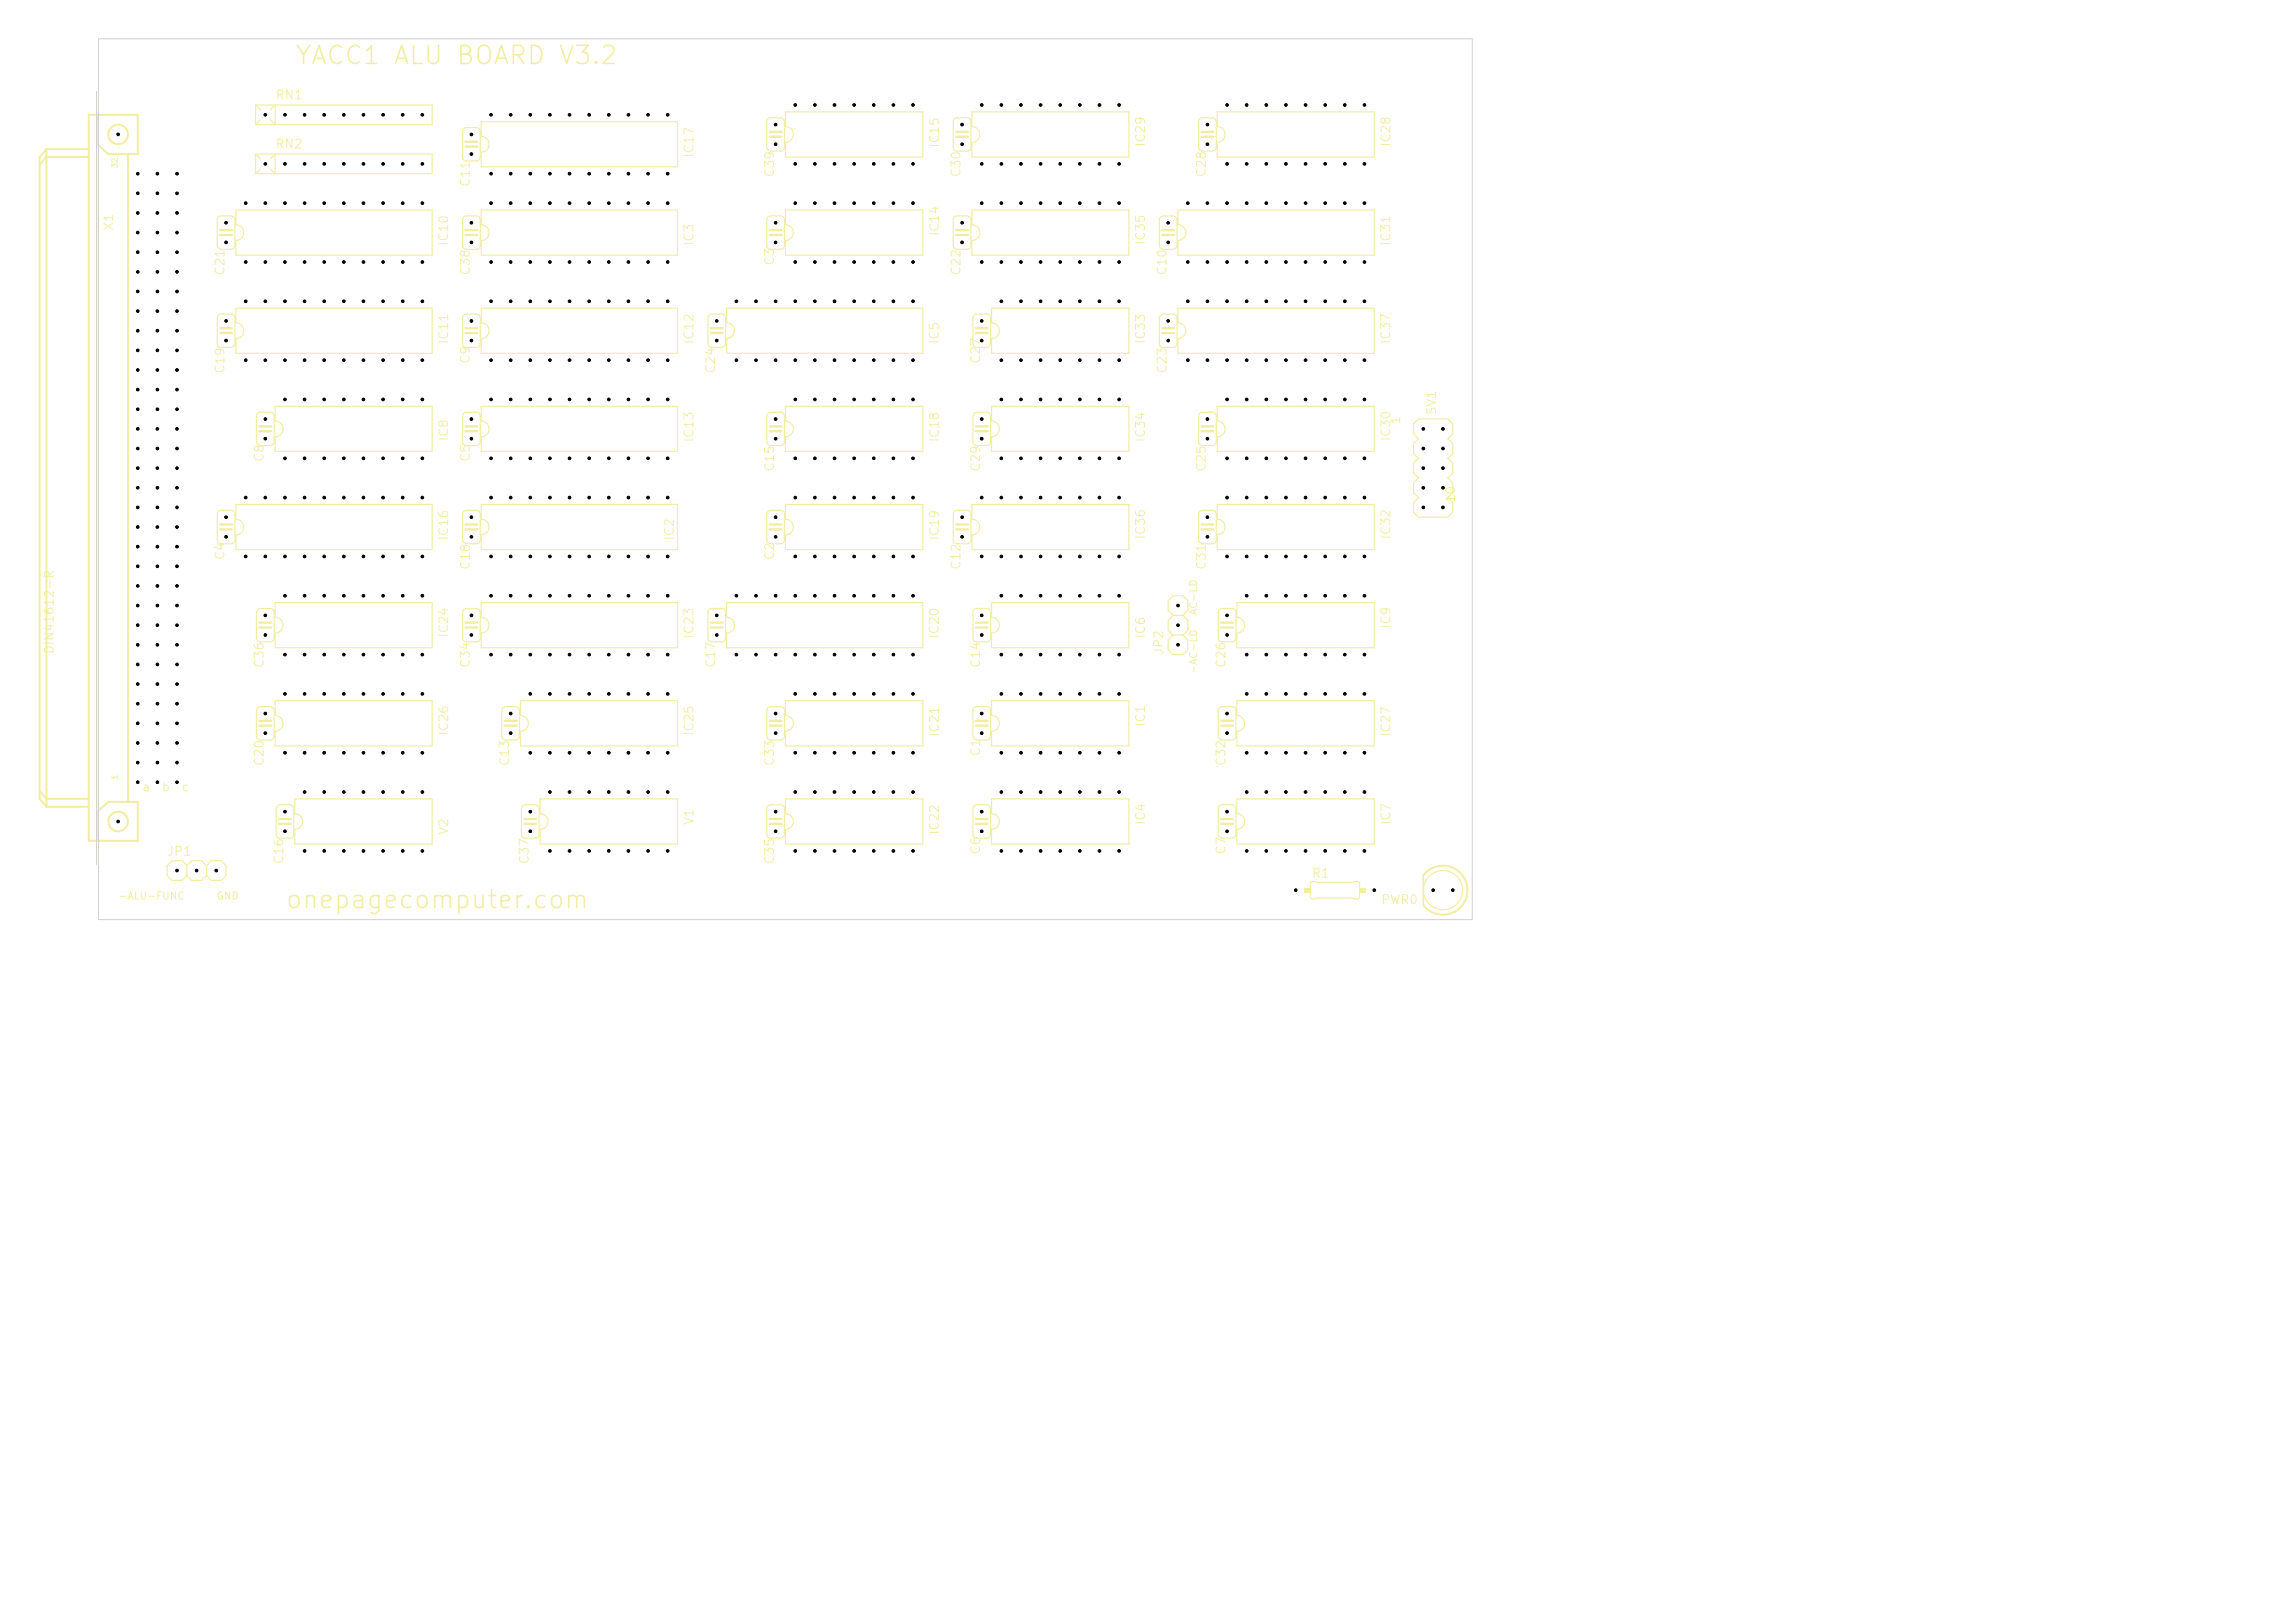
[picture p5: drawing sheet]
<svg xmlns="http://www.w3.org/2000/svg" width="297mm" height="210mm" viewBox="0 0 297 210" stroke-linecap="round" stroke-linejoin="round" font-family="sans-serif">
<defs><g id="words">
<g font-size="2.3" fill="#f2eda1">
<text x="38" y="8.9">YACC1 ALU BOARD V3.2</text>
<text x="36.8" y="118.1">onepagecomputer.com</text>
</g>
<g font-size="1.2" fill="#f2eda1">
<text x="35.6" y="13.2">RN1</text>
<text x="35.6" y="19.5">RN2</text>
<text x="90" y="20.5" transform="rotate(-90 90 20.5)">IC17</text>
<text x="100.5" y="23" transform="rotate(-90 100.5 23)">C39</text>
<text x="121.8" y="19.2" transform="rotate(-90 121.8 19.2)">IC15</text>
<text x="124.6" y="23" transform="rotate(-90 124.6 23)">C30</text>
<text x="148.5" y="19.1" transform="rotate(-90 148.5 19.1)">IC29</text>
<text x="156.3" y="23" transform="rotate(-90 156.3 23)">C28</text>
<text x="180.2" y="19.1" transform="rotate(-90 180.2 19.1)">IC28</text>
<text x="14.9" y="29.9" transform="rotate(-90 14.9 29.9)">X1</text>
<text x="61.1" y="24.3" transform="rotate(-90 61.1 24.3)">C11</text>
<text x="29.3" y="35.7" transform="rotate(-90 29.3 35.7)">C21</text>
<text x="58.3" y="31.9" transform="rotate(-90 58.3 31.9)">IC10</text>
<text x="61.1" y="35.7" transform="rotate(-90 61.1 35.7)">C38</text>
<text x="90" y="31.9" transform="rotate(-90 90 31.9)">IC3</text>
<text x="100.5" y="34.5" transform="rotate(-90 100.5 34.5)">C3</text>
<text x="121.8" y="30.6" transform="rotate(-90 121.8 30.6)">IC14</text>
<text x="124.6" y="35.7" transform="rotate(-90 124.6 35.7)">C22</text>
<text x="148.5" y="31.8" transform="rotate(-90 148.5 31.8)">IC35</text>
<text x="151.3" y="35.7" transform="rotate(-90 151.3 35.7)">C10</text>
<text x="180.2" y="31.9" transform="rotate(-90 180.2 31.9)">IC31</text>
<text x="58.3" y="44.6" transform="rotate(-90 58.3 44.6)">IC11</text>
<text x="61.1" y="47.2" transform="rotate(-90 61.1 47.2)">C9</text>
<text x="90" y="44.6" transform="rotate(-90 90 44.6)">IC12</text>
<text x="121.8" y="44.6" transform="rotate(-90 121.8 44.6)">IC5</text>
<text x="127.1" y="47.2" transform="rotate(-90 127.1 47.2)">C27</text>
<text x="148.5" y="44.6" transform="rotate(-90 148.5 44.6)">IC33</text>
<text x="180.2" y="44.6" transform="rotate(-90 180.2 44.6)">IC37</text>
<text x="29.3" y="48.4" transform="rotate(-90 29.3 48.4)">C19</text>
<text x="92.8" y="48.4" transform="rotate(-90 92.8 48.4)">C24</text>
<text x="151.3" y="48.4" transform="rotate(-90 151.3 48.4)">C23</text>
<text x="186.1" y="53.8" transform="rotate(-90 186.1 53.8)">SV1</text>
<text x="34.4" y="59.9" transform="rotate(-90 34.4 59.9)">C8</text>
<text x="58.3" y="57.2" transform="rotate(-90 58.3 57.2)">IC8</text>
<text x="61.1" y="59.9" transform="rotate(-90 61.1 59.9)">C5</text>
<text x="90" y="57.3" transform="rotate(-90 90 57.3)">IC13</text>
<text x="121.8" y="57.3" transform="rotate(-90 121.8 57.3)">IC18</text>
<text x="148.5" y="57.3" transform="rotate(-90 148.5 57.3)">IC34</text>
<text x="180.2" y="57.2" transform="rotate(-90 180.2 57.2)">IC30</text>
<text x="100.5" y="61.1" transform="rotate(-90 100.5 61.1)">C15</text>
<text x="127.1" y="61.1" transform="rotate(-90 127.1 61.1)">C29</text>
<text x="156.3" y="61.1" transform="rotate(-90 156.3 61.1)">C25</text>
<text x="58.3" y="70" transform="rotate(-90 58.3 70)">IC16</text>
<text x="87.5" y="70" transform="rotate(-90 87.5 70)">IC2</text>
<text x="121.8" y="70" transform="rotate(-90 121.8 70)">IC19</text>
<text x="148.5" y="69.9" transform="rotate(-90 148.5 69.9)">IC36</text>
<text x="180.2" y="69.9" transform="rotate(-90 180.2 69.9)">IC32</text>
<text x="29.3" y="72.6" transform="rotate(-90 29.3 72.6)">C4</text>
<text x="61.1" y="73.8" transform="rotate(-90 61.1 73.8)">C18</text>
<text x="100.5" y="72.6" transform="rotate(-90 100.5 72.6)">C2</text>
<text x="124.6" y="73.8" transform="rotate(-90 124.6 73.8)">C12</text>
<text x="156.3" y="73.8" transform="rotate(-90 156.3 73.8)">C31</text>
<text x="58.3" y="82.6" transform="rotate(-90 58.3 82.6)">IC24</text>
<text x="90" y="82.7" transform="rotate(-90 90 82.7)">IC23</text>
<text x="121.8" y="82.7" transform="rotate(-90 121.8 82.7)">IC20</text>
<text x="148.5" y="82.7" transform="rotate(-90 148.5 82.7)">IC6</text>
<text x="180.2" y="81.4" transform="rotate(-90 180.2 81.4)">IC9</text>
<text x="34.4" y="86.5" transform="rotate(-90 34.4 86.5)">C36</text>
<text x="61.1" y="86.5" transform="rotate(-90 61.1 86.5)">C34</text>
<text x="92.8" y="86.5" transform="rotate(-90 92.8 86.5)">C17</text>
<text x="127.1" y="86.5" transform="rotate(-90 127.1 86.5)">C14</text>
<text x="150.8" y="84.8" transform="rotate(-90 150.8 84.8)">JP2</text>
<text x="158.9" y="86.5" transform="rotate(-90 158.9 86.5)">C26</text>
<text x="58.3" y="95.3" transform="rotate(-90 58.3 95.3)">IC26</text>
<text x="90" y="95.3" transform="rotate(-90 90 95.3)">IC25</text>
<text x="121.8" y="95.4" transform="rotate(-90 121.8 95.4)">IC21</text>
<text x="148.5" y="94.1" transform="rotate(-90 148.5 94.1)">IC1</text>
<text x="180.2" y="95.4" transform="rotate(-90 180.2 95.4)">IC27</text>
<text x="34.4" y="99.2" transform="rotate(-90 34.4 99.2)">C20</text>
<text x="66.2" y="99.2" transform="rotate(-90 66.2 99.2)">C13</text>
<text x="100.5" y="99.2" transform="rotate(-90 100.5 99.2)">C33</text>
<text x="127.1" y="98" transform="rotate(-90 127.1 98)">C1</text>
<text x="158.9" y="99.2" transform="rotate(-90 158.9 99.2)">C32</text>
<text x="90" y="106.8" transform="rotate(-90 90 106.8)">V1</text>
<text x="148.5" y="106.8" transform="rotate(-90 148.5 106.8)">IC4</text>
<text x="180.2" y="106.8" transform="rotate(-90 180.2 106.8)">IC7</text>
<text x="21.5" y="111">JP1</text>
<text x="37" y="111.9" transform="rotate(-90 37 111.9)">C16</text>
<text x="58.3" y="108.1" transform="rotate(-90 58.3 108.1)">V2</text>
<text x="68.7" y="111.9" transform="rotate(-90 68.7 111.9)">C37</text>
<text x="100.5" y="111.9" transform="rotate(-90 100.5 111.9)">C35</text>
<text x="121.8" y="108.1" transform="rotate(-90 121.8 108.1)">IC22</text>
<text x="127.1" y="110.7" transform="rotate(-90 127.1 110.7)">C6</text>
<text x="158.9" y="110.7" transform="rotate(-90 158.9 110.7)">C7</text>
<text x="169.7" y="113.9">R1</text>
<text x="178.6" y="117.3">PWR0</text>
</g>
<g font-size="1.1" fill="#f2eda1">
<text x="181.5" y="55" transform="rotate(-90 181.5 55)">1</text>
<text x="188.6" y="65.2" transform="rotate(-90 188.6 65.2)">10</text>
<text x="7.2" y="84.7" transform="rotate(-90 7.2 84.7)">DIN41612-R</text>
<text x="18.3" y="102.7">a</text>
<text x="20.8" y="102.7">b</text>
<text x="23.4" y="102.7">c</text>
</g>
<g font-size=".9" fill="#f2eda1">
<text x="155.2" y="79.7" transform="rotate(-90 155.2 79.7)">AC-LD</text>
<text x="155.2" y="87.3" transform="rotate(-90 155.2 87.3)">-AC-LD</text>
<text x="15.2" y="116.6">-ALU-FUNC</text>
<text x="27.9" y="116.6">GND</text>
</g>
<g font-size=".7" fill="#f2eda1">
<text x="15.4" y="21.9" transform="rotate(-90 15.4 21.9)">32</text>
<text x="15.4" y="101" transform="rotate(-90 15.4 101)">1</text>
</g>
</g></defs>
<path d="M28.3 40.8l.3-.2h1.3a.51 .51 0 0 1 .5 .5v3.3a.51 .51 0 0 1-.5 .6h-1.3a.51 .51 0 0 1-.5-.6v-3.3zM35.6 90.7h20.3v5.8h-20.3v-1.9a1.02 1.02 0 0 0 1-1 1.02 1.02 0 0 0-1-1zM67.6 104.3l.3-.2h1.4a.51 .51 0 0 1 .5 .5v3.3a.51 .51 0 0 1-.5 .6h-1.3a.51 .51 0 0 1-.5-.6v-3.3zM169.7 114.1l.5-.1 .2 .2h4.8l.1-.2 .5 .1 .1 .2v1.9l-.2 .1h-.4l-.1-.1h-4.8l-.2 .1h-.4l-.2-.2v-1.8z" fill="none" stroke="#f2eda1" stroke-width=".15"/>
<path d="M28.5 42.5h1.5M28.5 43.1h1.5M67.9 106h1.5M67.9 106.6h1.5" fill="none" stroke="#f2eda1" stroke-width=".3"/>
<g fill="#f2eda1">
<path d="M168.7 114.9h.9v.6h-.9z"/>
<path d="M175.9 114.9h.9v.6h-.9z"/>
</g>
<g fill="none" stroke="#f2eda1" stroke-width=".15">
<path d="M33.1 13.6v2.5M33.1 19.9v2.6M33.1 19.9l.6 .7M33.1 19.9h22.8v2.6h-22.8M33.1 13.6h22.8v2.5h-22.8M33.1 13.6l.6 .6M33.7 15.5l-.6 .6M35 14.2l.6-.6v2.5l-.6-.6M60 16.7l.3-.2h1.3a.51 .51 0 0 1 .5 .5v3.3a.51 .51 0 0 1-.5 .5h-1.2a.51 .51 0 0 1-.5-.5v-3.3zM62.3 15.7h25.4v5.9h-25.4v-1.9a1.02 1.02 0 0 0 1-1 1.02 1.02 0 0 0-1-1.1zM99.4 15.4l.3-.2h1.3a.51 .51 0 0 1 .5 .5v3.3a.51 .51 0 0 1-.5 .6h-1.3a.51 .51 0 0 1-.5-.6v-3.3zM101.6 14.5h17.8v5.8h-17.8v-1.9a1.02 1.02 0 0 0 1.1-1 1.02 1.02 0 0 0-1.1-1z"/>
<path d="M123.5 15.4l.3-.2h1.3a.51 .51 0 0 1 .5 .5v3.3a.51 .51 0 0 1-.5 .6h-1.2a.51 .51 0 0 1-.5-.6v-3.3zM125.8 14.5h20.3v5.8h-20.3v-1.9a1.02 1.02 0 0 0 1-1 1.02 1.02 0 0 0-1-1zM155.3 15.4l.3-.2h1.3a.51 .51 0 0 1 .5 .5v3.3a.51 .51 0 0 1-.5 .6h-1.3a.51 .51 0 0 1-.5-.6v-3.3zM157.5 14.5h20.3v5.8h-20.3v-1.9a1.02 1.02 0 0 0 1-1 1.02 1.02 0 0 0-1-1zM28.3 28.1l.3-.2h1.3a.51 .51 0 0 1 .5 .5v3.3a.51 .51 0 0 1-.5 .6h-1.3a.51 .51 0 0 1-.5-.6v-3.3zM30.5 27.2h25.4v5.8h-25.4v-1.9a1.02 1.02 0 0 0 1-1 1.02 1.02 0 0 0-1-1zM30.5 39.9h25.4v5.8h-25.4v-1.9a1.02 1.02 0 0 0 1-1 1.02 1.02 0 0 0-1-1zM33.7 21.8l-.6 .7M35 20.6l.6-.7v2.6l-.6-.7M60 28.1l.3-.2h1.3a.51 .51 0 0 1 .5 .5v3.3a.51 .51 0 0 1-.5 .6h-1.2a.51 .51 0 0 1-.5-.6v-3.3zM62.3 39.9h25.4v5.8h-25.4v-1.9a1.02 1.02 0 0 0 1-1 1.02 1.02 0 0 0-1-1zM62.3 27.2h25.4v5.8h-25.4v-1.9a1.02 1.02 0 0 0 1-1 1.02 1.02 0 0 0-1-1z"/>
<path d="M94 39.9h25.4v5.8h-25.4v-1.9a1.02 1.02 0 0 0 1-1 1.02 1.02 0 0 0-1-1zM99.4 28.1l.3-.2h1.3a.51 .51 0 0 1 .5 .5v3.3a.51 .51 0 0 1-.5 .6h-1.3a.51 .51 0 0 1-.5-.6v-3.3zM101.6 27.2h17.8v5.8h-17.8v-1.9a1.02 1.02 0 0 0 1.1-1 1.02 1.02 0 0 0-1.1-1zM123.5 28.1l.3-.2h1.3a.51 .51 0 0 1 .5 .5v3.3a.51 .51 0 0 1-.5 .6h-1.2a.51 .51 0 0 1-.5-.6v-3.3zM125.8 27.2h20.3v5.8h-20.3v-1.9a1.02 1.02 0 0 0 1-1 1.02 1.02 0 0 0-1-1zM128.3 39.9h17.8v5.8h-17.8v-1.9a1.02 1.02 0 0 0 1-1 1.02 1.02 0 0 0-1-1zM150.2 28.1l.3-.2h1.3a.51 .51 0 0 1 .5 .5v3.3a.51 .51 0 0 1-.5 .6h-1.3a.51 .51 0 0 1-.5-.6v-3.3zM152.4 39.9h25.4v5.8h-25.4v-1.9a1.02 1.02 0 0 0 1.1-1 1.02 1.02 0 0 0-1.1-1zM152.4 27.2h25.4v5.8h-25.4v-1.9a1.02 1.02 0 0 0 1.1-1 1.02 1.02 0 0 0-1.1-1zM33.3 53.5l.4-.2h1.3a.51 .51 0 0 1 .5 .5v3.3a.51 .51 0 0 1-.5 .6h-1.3a.51 .51 0 0 1-.5-.6v-3.3zM35.6 52.6h20.3v5.8h-20.3v-1.9a1.02 1.02 0 0 0 1-1 1.02 1.02 0 0 0-1-1zM60 53.5l.3-.2h1.3a.51 .51 0 0 1 .5 .5v3.3a.51 .51 0 0 1-.5 .6h-1.2a.51 .51 0 0 1-.5-.6v-3.3z"/>
<path d="M60 40.8l.3-.2h1.3a.51 .51 0 0 1 .5 .5v3.3a.51 .51 0 0 1-.5 .6h-1.2a.51 .51 0 0 1-.5-.6v-3.3zM62.3 52.6h25.4v5.8h-25.4v-1.9a1.02 1.02 0 0 0 1-1 1.02 1.02 0 0 0-1-1zM91.8 40.8l.3-.2h1.3a.51 .51 0 0 1 .5 .5v3.3a.51 .51 0 0 1-.5 .6h-1.3a.51 .51 0 0 1-.5-.6v-3.3zM99.4 53.5l.3-.2h1.3a.51 .51 0 0 1 .5 .5v3.3a.51 .51 0 0 1-.5 .6h-1.3a.51 .51 0 0 1-.5-.6v-3.3zM101.6 52.6h17.8v5.8h-17.8v-1.9a1.02 1.02 0 0 0 1.1-1 1.02 1.02 0 0 0-1.1-1zM126.1 53.5l.3-.2h1.3a.51 .51 0 0 1 .5 .5v3.3a.51 .51 0 0 1-.5 .6h-1.3a.51 .51 0 0 1-.5-.6v-3.3zM126.1 40.8l.3-.2h1.3a.51 .51 0 0 1 .5 .5v3.3a.51 .51 0 0 1-.5 .6h-1.3a.51 .51 0 0 1-.5-.6v-3.3zM128.3 52.6h17.8v5.8h-17.8v-1.9a1.02 1.02 0 0 0 1-1 1.02 1.02 0 0 0-1-1zM150.2 40.8l.3-.2h1.3a.51 .51 0 0 1 .5 .5v3.3a.51 .51 0 0 1-.5 .6h-1.3a.51 .51 0 0 1-.5-.6v-3.3zM155.3 53.5l.3-.2h1.3a.51 .51 0 0 1 .5 .5v3.3a.51 .51 0 0 1-.5 .6h-1.3a.51 .51 0 0 1-.5-.6v-3.3zM157.5 52.6h20.3v5.8h-20.3v-1.9a1.02 1.02 0 0 0 1-1 1.02 1.02 0 0 0-1-1zM183.6 54.2h3.8l.6 .7v1.2l-.6 .7 .6 .6v1.3l-.6 .6 .6 .6v1.3l-.6 .6 .6 .7v1.3l-.6 .6 .6 .6v1.3l-.6 .6h-3.8l-.7-.6v-1.3l.7-.6-.7-.6v-1.3l.7-.7-.7-.6v-1.3l.7-.6-.7-.6v-1.3l.7-.6-.7-.7v-1.2z"/>
<path d="M28.3 66.2l.3-.2h1.3a.51 .51 0 0 1 .5 .5v3.3a.51 .51 0 0 1-.5 .6h-1.3a.51 .51 0 0 1-.5-.6v-3.3zM30.5 65.3h25.4v5.8h-25.4v-1.9a1.02 1.02 0 0 0 1-1 1.02 1.02 0 0 0-1-1zM33.3 78.9l.4-.2h1.3a.51 .51 0 0 1 .5 .5v3.3a.51 .51 0 0 1-.5 .6h-1.3a.51 .51 0 0 1-.5-.6v-3.3zM35.6 78h20.3v5.8h-20.3v-1.9a1.02 1.02 0 0 0 1-1 1.02 1.02 0 0 0-1-1zM60 66.2l.3-.2h1.3a.51 .51 0 0 1 .5 .5v3.3a.51 .51 0 0 1-.5 .6h-1.2a.51 .51 0 0 1-.5-.6v-3.3zM60 78.9l.3-.2h1.3a.51 .51 0 0 1 .5 .5v3.3a.51 .51 0 0 1-.5 .6h-1.2a.51 .51 0 0 1-.5-.6v-3.3zM62.3 65.3h25.4v5.8h-25.4v-1.9a1.02 1.02 0 0 0 1-1 1.02 1.02 0 0 0-1-1zM62.3 78h25.4v5.8h-25.4v-1.9a1.02 1.02 0 0 0 1-1 1.02 1.02 0 0 0-1-1zM91.8 78.9l.3-.2h1.3a.51 .51 0 0 1 .5 .5v3.3a.51 .51 0 0 1-.5 .6h-1.3a.51 .51 0 0 1-.5-.6v-3.3zM94 78h25.4v5.8h-25.4v-1.9a1.02 1.02 0 0 0 1-1 1.02 1.02 0 0 0-1-1zM99.4 66.2l.3-.2h1.3a.51 .51 0 0 1 .5 .5v3.3a.51 .51 0 0 1-.5 .6h-1.3a.51 .51 0 0 1-.5-.6v-3.3zM101.6 65.3h17.8v5.8h-17.8v-1.9a1.02 1.02 0 0 0 1.1-1 1.02 1.02 0 0 0-1.1-1z"/>
<path d="M123.5 66.2l.3-.2h1.3a.51 .51 0 0 1 .5 .5v3.3a.51 .51 0 0 1-.5 .6h-1.2a.51 .51 0 0 1-.5-.6v-3.3zM125.8 65.3h20.3v5.8h-20.3v-1.9a1.02 1.02 0 0 0 1-1 1.02 1.02 0 0 0-1-1zM126.1 78.9l.3-.2h1.3a.51 .51 0 0 1 .5 .5v3.3a.51 .51 0 0 1-.5 .6h-1.3a.51 .51 0 0 1-.5-.6v-3.3zM128.3 78h17.8v5.8h-17.8v-1.9a1.02 1.02 0 0 0 1-1 1.02 1.02 0 0 0-1-1zM151.8 79.6l-.6-.6v-1.3l.6-.6h1.3l.6 .6v1.3l-.6 .6M151.8 79.6l-.6 .7v1.2l.6 .7M151.8 79.6h1.3M153.1 79.6l.6 .7v1.2l-.6 .7M155.3 66.2l.3-.2h1.3a.51 .51 0 0 1 .5 .5v3.3a.51 .51 0 0 1-.5 .6h-1.3a.51 .51 0 0 1-.5-.6v-3.3zM157.5 65.3h20.3v5.8h-20.3v-1.9a1.02 1.02 0 0 0 1-1 1.02 1.02 0 0 0-1-1zM157.8 78.9l.3-.2h1.3a.51 .51 0 0 1 .5 .5v3.3a.51 .51 0 0 1-.5 .6h-1.2a.51 .51 0 0 1-.5-.6v-3.3zM160.1 78h17.7v5.8h-17.7v-1.9a1.02 1.02 0 0 0 1-1 1.02 1.02 0 0 0-1-1z"/>
<path d="M33.3 91.6l.4-.2h1.3a.51 .51 0 0 1 .5 .5v3.3a.51 .51 0 0 1-.5 .6h-1.3a.51 .51 0 0 1-.5-.6v-3.3zM65.1 91.6l.3-.2h1.3a.51 .51 0 0 1 .5 .5v3.3a.51 .51 0 0 1-.5 .6h-1.2a.51 .51 0 0 1-.6-.6v-3.3zM67.4 90.7h20.3v5.8h-20.3v-1.9a1.02 1.02 0 0 0 1-1 1.02 1.02 0 0 0-1-1zM99.4 91.6l.3-.2h1.3a.51 .51 0 0 1 .5 .5v3.3a.51 .51 0 0 1-.5 .6h-1.3a.51 .51 0 0 1-.5-.6v-3.3zM101.6 90.7h17.8v5.8h-17.8v-1.9a1.02 1.02 0 0 0 1.1-1 1.02 1.02 0 0 0-1.1-1zM126.1 91.6l.3-.2h1.3a.51 .51 0 0 1 .5 .5v3.3a.51 .51 0 0 1-.5 .6h-1.3a.51 .51 0 0 1-.5-.6v-3.3zM128.3 90.7h17.8v5.8h-17.8v-1.9a1.02 1.02 0 0 0 1-1 1.02 1.02 0 0 0-1-1zM151.8 82.2l-.6 .6v1.3l.6 .6h1.3l.6-.6v-1.3l-.6-.6M151.8 82.2h1.3M157.8 91.6l.3-.2h1.3a.51 .51 0 0 1 .5 .5v3.3a.51 .51 0 0 1-.5 .6h-1.2a.51 .51 0 0 1-.5-.6v-3.3zM160.1 90.7h17.7v5.8h-17.7v-1.9a1.02 1.02 0 0 0 1-1 1.02 1.02 0 0 0-1-1zM24.2 112l-.7-.6h-1.2l-.7 .6v1.3l.7 .6h1.2l.7-.6"/>
<path d="M24.2 112l.6-.6h1.3l.6 .6M24.2 113.3l.6 .6h1.3l.6-.6M24.2 112v1.3M26.7 112l.7-.6h1.2l.7 .6v1.3l-.7 .6h-1.2l-.7-.6M26.7 112v1.3M35.9 104.3l.3-.2h1.3a.51 .51 0 0 1 .5 .5v3.3a.51 .51 0 0 1-.5 .6h-1.3a.51 .51 0 0 1-.5-.6v-3.3zM38.1 103.4h17.8v5.8h-17.8v-1.9a1.02 1.02 0 0 0 1.1-1 1.02 1.02 0 0 0-1.1-1zM69.9 103.4h17.8v5.8h-17.8v-1.9a1.02 1.02 0 0 0 1-1 1.02 1.02 0 0 0-1-1zM99.4 104.3l.3-.2h1.3a.51 .51 0 0 1 .5 .5v3.3a.51 .51 0 0 1-.5 .6h-1.3a.51 .51 0 0 1-.5-.6v-3.3zM101.6 103.4h17.8v5.8h-17.8v-1.9a1.02 1.02 0 0 0 1.1-1 1.02 1.02 0 0 0-1.1-1zM126.1 104.3l.3-.2h1.3a.51 .51 0 0 1 .5 .5v3.3a.51 .51 0 0 1-.5 .6h-1.3a.51 .51 0 0 1-.5-.6v-3.3zM128.3 103.4h17.8v5.8h-17.8v-1.9a1.02 1.02 0 0 0 1-1 1.02 1.02 0 0 0-1-1z"/>
<path d="M157.8 104.3l.3-.2h1.3a.51 .51 0 0 1 .5 .5v3.3a.51 .51 0 0 1-.5 .6h-1.2a.51 .51 0 0 1-.5-.6v-3.3zM160.1 103.4h17.7v5.8h-17.7v-1.9a1.02 1.02 0 0 0 1-1 1.02 1.02 0 0 0-1-1z"/>
<circle cx="186.7" cy="115.2" r="2.54"/>
</g>
<g fill="none" stroke="#f2eda1" stroke-width=".3">
<path d="M60.2 18.3h1.6M60.2 19h1.6M99.6 17.1h1.5M99.6 17.7h1.5M123.7 17.1h1.6M123.7 17.7h1.6M155.5 17.1h1.5M155.5 17.7h1.5M28.5 29.8h1.5M28.5 30.4h1.5M60.2 29.8h1.6M60.2 30.4h1.6"/>
<path d="M99.6 29.8h1.5M99.6 30.4h1.5M123.7 29.8h1.6M123.7 30.4h1.6M150.4 29.8h1.5M150.4 30.4h1.5M33.6 55.2h1.5M33.6 55.8h1.5M60.2 42.5h1.6M60.2 43.1h1.6M60.2 55.2h1.6M60.2 55.8h1.6"/>
<path d="M92 42.5h1.5M92 43.1h1.5M99.6 55.2h1.5M99.6 55.8h1.5M126.3 42.5h1.5M126.3 43.1h1.5M126.3 55.2h1.5M126.3 55.8h1.5M150.4 42.5h1.5M150.4 43.1h1.5M155.5 55.2h1.5M155.5 55.8h1.5"/>
<path d="M28.5 67.9h1.5M28.5 68.5h1.5M60.2 67.9h1.6M60.2 68.5h1.6M99.6 67.9h1.5M99.6 68.5h1.5M123.7 67.9h1.6M123.7 68.5h1.6M155.5 67.9h1.5M155.5 68.5h1.5M33.6 80.6h1.5M33.6 81.2h1.5"/>
<path d="M33.6 93.3h1.5M33.6 93.9h1.5M60.2 80.6h1.6M60.2 81.2h1.6M65.3 93.3h1.5M65.3 93.9h1.5M92 80.6h1.5M92 81.2h1.5M99.6 93.3h1.5M99.6 93.9h1.5M126.3 80.6h1.5M126.3 81.2h1.5"/>
<path d="M126.3 93.3h1.5M126.3 93.9h1.5M158 80.6h1.6M158 81.2h1.6M158 93.3h1.6M158 93.9h1.6M36.1 106h1.5M36.1 106.6h1.5M99.6 106h1.5M99.6 106.6h1.5M126.3 106h1.5M126.3 106.6h1.5"/>
<path d="M158 106h1.6M158 106.6h1.6"/>
</g>
<g fill="none" stroke="#f2eda1" stroke-width=".25">
<path d="M6 19.3l-.9 1v83.1l.9 1M6 19.3v85.1M6 19.3h5.5M12.6 14.9v3.8l1.4 1.2h3.8v-5h-6.3v93.8M16.6 19.9v83.9M11.3 20.3h-5.3l-.9 1M5.1 102.4l.9 1h5.3M6 104.4h5.5M11.5 108.8h6.3M12.6 108.7v-3.7l1.4-1.2h3.8v5M184.2 113.3a3.2 3.2 0 0 1 4.7-.5 3.2 3.2 0 0 1 0 4.7 3.2 3.2 0 0 1-4.7-.4"/>
<circle cx="15.3" cy="17.4" r="1.27"/>
<circle cx="15.3" cy="106.3" r="1.27"/>
</g>
<path d="M12.5 14.9v93.8" fill="none" stroke="#f2eda1" stroke-width=".13"/>
<path d="M184.2 113.3v3.8" fill="none" stroke="#f2eda1" stroke-width=".2"/>
<path d="M12.5 11.8v100.1M12.7 5h177.8v114h-177.8z" fill="none" stroke="#d0d2cd" stroke-width=".13"/>
<g fill="#000" stroke="#000" stroke-width=".13">
<circle cx="15.3" cy="17.4" r=".17"/>
<circle cx="34.3" cy="14.9" r=".17"/>
<circle cx="36.9" cy="14.9" r=".17"/>
<circle cx="39.4" cy="14.9" r=".17"/>
<circle cx="42" cy="14.9" r=".17"/>
<circle cx="44.5" cy="14.9" r=".17"/>
<circle cx="47" cy="14.9" r=".17"/>
<circle cx="49.6" cy="14.9" r=".17"/>
<circle cx="52.1" cy="14.9" r=".17"/>
<circle cx="54.7" cy="14.9" r=".17"/>
<circle cx="61" cy="17.4" r=".17"/>
<circle cx="61" cy="19.9" r=".17"/>
<circle cx="63.5" cy="14.9" r=".17"/>
<circle cx="66.1" cy="14.9" r=".17"/>
<circle cx="68.6" cy="14.9" r=".17"/>
<circle cx="71.2" cy="14.9" r=".17"/>
<circle cx="73.7" cy="14.9" r=".17"/>
<circle cx="76.2" cy="14.9" r=".17"/>
<circle cx="78.8" cy="14.9" r=".17"/>
<circle cx="81.3" cy="14.9" r=".17"/>
<circle cx="83.9" cy="14.9" r=".17"/>
<circle cx="86.4" cy="14.9" r=".17"/>
<circle cx="100.4" cy="18.7" r=".17"/>
<circle cx="100.4" cy="16.1" r=".17"/>
<circle cx="102.9" cy="13.6" r=".17"/>
<circle cx="105.5" cy="13.6" r=".17"/>
<circle cx="108" cy="13.6" r=".17"/>
<circle cx="110.5" cy="13.6" r=".17"/>
<circle cx="113.1" cy="13.6" r=".17"/>
<circle cx="115.6" cy="13.6" r=".17"/>
<circle cx="118.2" cy="13.6" r=".17"/>
<circle cx="124.5" cy="18.7" r=".17"/>
<circle cx="124.5" cy="16.1" r=".17"/>
<circle cx="127" cy="13.6" r=".17"/>
<circle cx="129.6" cy="13.6" r=".17"/>
<circle cx="132.1" cy="13.6" r=".17"/>
<circle cx="134.7" cy="13.6" r=".17"/>
<circle cx="137.2" cy="13.6" r=".17"/>
<circle cx="139.7" cy="13.6" r=".17"/>
<circle cx="142.3" cy="13.6" r=".17"/>
<circle cx="144.8" cy="13.6" r=".17"/>
<circle cx="156.3" cy="18.7" r=".17"/>
<circle cx="156.3" cy="16.1" r=".17"/>
<circle cx="158.8" cy="13.6" r=".17"/>
<circle cx="161.3" cy="13.6" r=".17"/>
<circle cx="163.9" cy="13.6" r=".17"/>
<circle cx="166.4" cy="13.6" r=".17"/>
<circle cx="169" cy="13.6" r=".17"/>
<circle cx="171.5" cy="13.6" r=".17"/>
<circle cx="174" cy="13.6" r=".17"/>
<circle cx="176.6" cy="13.6" r=".17"/>
<circle cx="17.8" cy="37.7" r=".17"/>
<circle cx="17.8" cy="32.6" r=".17"/>
<circle cx="17.8" cy="22.5" r=".17"/>
<circle cx="17.8" cy="25" r=".17"/>
<circle cx="17.8" cy="27.6" r=".17"/>
<circle cx="17.8" cy="35.2" r=".17"/>
<circle cx="17.8" cy="30.1" r=".17"/>
<circle cx="20.4" cy="35.2" r=".17"/>
<circle cx="20.4" cy="32.6" r=".17"/>
<circle cx="20.4" cy="37.7" r=".17"/>
<circle cx="20.4" cy="30.1" r=".17"/>
<circle cx="20.4" cy="22.5" r=".17"/>
<circle cx="20.4" cy="25" r=".17"/>
<circle cx="20.4" cy="27.6" r=".17"/>
<circle cx="22.9" cy="22.5" r=".17"/>
<circle cx="22.9" cy="27.6" r=".17"/>
<circle cx="22.9" cy="32.6" r=".17"/>
<circle cx="22.9" cy="30.1" r=".17"/>
<circle cx="22.9" cy="25" r=".17"/>
<circle cx="22.9" cy="37.7" r=".17"/>
<circle cx="22.9" cy="35.2" r=".17"/>
<circle cx="29.3" cy="28.8" r=".17"/>
<circle cx="29.3" cy="31.4" r=".17"/>
<circle cx="31.8" cy="33.9" r=".17"/>
<circle cx="31.8" cy="39" r=".17"/>
<circle cx="31.8" cy="26.3" r=".17"/>
<circle cx="34.3" cy="21.2" r=".17"/>
<circle cx="34.3" cy="39" r=".17"/>
<circle cx="34.3" cy="26.3" r=".17"/>
<circle cx="34.3" cy="33.9" r=".17"/>
<circle cx="36.9" cy="39" r=".17"/>
<circle cx="36.9" cy="21.2" r=".17"/>
<circle cx="36.9" cy="26.3" r=".17"/>
<circle cx="36.9" cy="33.9" r=".17"/>
<circle cx="39.4" cy="26.3" r=".17"/>
<circle cx="39.4" cy="39" r=".17"/>
<circle cx="39.4" cy="21.2" r=".17"/>
<circle cx="39.4" cy="33.9" r=".17"/>
<circle cx="42" cy="39" r=".17"/>
<circle cx="42" cy="21.2" r=".17"/>
<circle cx="42" cy="33.9" r=".17"/>
<circle cx="42" cy="26.3" r=".17"/>
<circle cx="44.5" cy="26.3" r=".17"/>
<circle cx="44.5" cy="39" r=".17"/>
<circle cx="44.5" cy="21.2" r=".17"/>
<circle cx="44.5" cy="33.9" r=".17"/>
<circle cx="47" cy="21.2" r=".17"/>
<circle cx="47" cy="39" r=".17"/>
<circle cx="47" cy="26.3" r=".17"/>
<circle cx="47" cy="33.9" r=".17"/>
<circle cx="49.6" cy="26.3" r=".17"/>
<circle cx="49.6" cy="21.2" r=".17"/>
<circle cx="49.6" cy="39" r=".17"/>
<circle cx="49.6" cy="33.9" r=".17"/>
<circle cx="52.1" cy="26.3" r=".17"/>
<circle cx="52.1" cy="33.9" r=".17"/>
<circle cx="52.1" cy="21.2" r=".17"/>
<circle cx="52.1" cy="39" r=".17"/>
<circle cx="54.7" cy="26.3" r=".17"/>
<circle cx="54.7" cy="33.9" r=".17"/>
<circle cx="54.7" cy="21.2" r=".17"/>
<circle cx="54.7" cy="39" r=".17"/>
<circle cx="61" cy="31.4" r=".17"/>
<circle cx="61" cy="28.8" r=".17"/>
<circle cx="63.5" cy="22.5" r=".17"/>
<circle cx="63.5" cy="26.3" r=".17"/>
<circle cx="63.5" cy="33.9" r=".17"/>
<circle cx="63.5" cy="39" r=".17"/>
<circle cx="66.1" cy="39" r=".17"/>
<circle cx="66.1" cy="26.3" r=".17"/>
<circle cx="66.1" cy="33.9" r=".17"/>
<circle cx="66.1" cy="22.5" r=".17"/>
<circle cx="68.6" cy="33.9" r=".17"/>
<circle cx="68.6" cy="26.3" r=".17"/>
<circle cx="68.6" cy="39" r=".17"/>
<circle cx="68.6" cy="22.5" r=".17"/>
<circle cx="71.2" cy="26.3" r=".17"/>
<circle cx="71.2" cy="33.9" r=".17"/>
<circle cx="71.2" cy="22.5" r=".17"/>
<circle cx="71.2" cy="39" r=".17"/>
<circle cx="73.7" cy="39" r=".17"/>
<circle cx="73.7" cy="33.9" r=".17"/>
<circle cx="73.7" cy="22.5" r=".17"/>
<circle cx="73.7" cy="26.3" r=".17"/>
<circle cx="76.2" cy="33.9" r=".17"/>
<circle cx="76.2" cy="39" r=".17"/>
<circle cx="76.2" cy="26.3" r=".17"/>
<circle cx="76.2" cy="22.5" r=".17"/>
<circle cx="78.8" cy="26.3" r=".17"/>
<circle cx="78.8" cy="33.9" r=".17"/>
<circle cx="78.8" cy="39" r=".17"/>
<circle cx="78.8" cy="22.5" r=".17"/>
<circle cx="81.3" cy="33.9" r=".17"/>
<circle cx="81.3" cy="22.5" r=".17"/>
<circle cx="81.3" cy="26.3" r=".17"/>
<circle cx="81.3" cy="39" r=".17"/>
<circle cx="83.9" cy="33.9" r=".17"/>
<circle cx="83.9" cy="22.5" r=".17"/>
<circle cx="83.9" cy="26.3" r=".17"/>
<circle cx="83.9" cy="39" r=".17"/>
<circle cx="86.4" cy="33.9" r=".17"/>
<circle cx="86.4" cy="22.5" r=".17"/>
<circle cx="86.4" cy="26.3" r=".17"/>
<circle cx="86.4" cy="39" r=".17"/>
<circle cx="95.3" cy="39" r=".17"/>
<circle cx="97.8" cy="39" r=".17"/>
<circle cx="100.4" cy="39" r=".17"/>
<circle cx="100.4" cy="31.4" r=".17"/>
<circle cx="100.4" cy="28.8" r=".17"/>
<circle cx="102.9" cy="21.2" r=".17"/>
<circle cx="102.9" cy="26.3" r=".17"/>
<circle cx="102.9" cy="33.9" r=".17"/>
<circle cx="102.9" cy="39" r=".17"/>
<circle cx="105.5" cy="26.3" r=".17"/>
<circle cx="105.5" cy="33.9" r=".17"/>
<circle cx="105.5" cy="21.2" r=".17"/>
<circle cx="105.5" cy="39" r=".17"/>
<circle cx="108" cy="21.2" r=".17"/>
<circle cx="108" cy="26.3" r=".17"/>
<circle cx="108" cy="39" r=".17"/>
<circle cx="108" cy="33.9" r=".17"/>
<circle cx="110.5" cy="39" r=".17"/>
<circle cx="110.5" cy="33.9" r=".17"/>
<circle cx="110.5" cy="26.3" r=".17"/>
<circle cx="110.5" cy="21.2" r=".17"/>
<circle cx="113.1" cy="39" r=".17"/>
<circle cx="113.1" cy="21.2" r=".17"/>
<circle cx="113.1" cy="33.9" r=".17"/>
<circle cx="113.1" cy="26.3" r=".17"/>
<circle cx="115.6" cy="33.9" r=".17"/>
<circle cx="115.6" cy="39" r=".17"/>
<circle cx="115.6" cy="21.2" r=".17"/>
<circle cx="115.6" cy="26.3" r=".17"/>
<circle cx="118.2" cy="39" r=".17"/>
<circle cx="118.2" cy="33.9" r=".17"/>
<circle cx="118.2" cy="26.3" r=".17"/>
<circle cx="118.2" cy="21.2" r=".17"/>
<circle cx="124.5" cy="28.8" r=".17"/>
<circle cx="124.5" cy="31.4" r=".17"/>
<circle cx="127" cy="33.9" r=".17"/>
<circle cx="127" cy="21.2" r=".17"/>
<circle cx="127" cy="26.3" r=".17"/>
<circle cx="129.6" cy="26.3" r=".17"/>
<circle cx="129.6" cy="21.2" r=".17"/>
<circle cx="129.6" cy="33.9" r=".17"/>
<circle cx="129.6" cy="39" r=".17"/>
<circle cx="132.1" cy="39" r=".17"/>
<circle cx="132.1" cy="33.9" r=".17"/>
<circle cx="132.1" cy="21.2" r=".17"/>
<circle cx="132.1" cy="26.3" r=".17"/>
<circle cx="134.7" cy="21.2" r=".17"/>
<circle cx="134.7" cy="39" r=".17"/>
<circle cx="134.7" cy="33.9" r=".17"/>
<circle cx="134.7" cy="26.3" r=".17"/>
<circle cx="137.2" cy="39" r=".17"/>
<circle cx="137.2" cy="33.9" r=".17"/>
<circle cx="137.2" cy="21.2" r=".17"/>
<circle cx="137.2" cy="26.3" r=".17"/>
<circle cx="139.7" cy="39" r=".17"/>
<circle cx="139.7" cy="33.9" r=".17"/>
<circle cx="139.7" cy="21.2" r=".17"/>
<circle cx="139.7" cy="26.3" r=".17"/>
<circle cx="142.3" cy="21.2" r=".17"/>
<circle cx="142.3" cy="39" r=".17"/>
<circle cx="142.3" cy="33.9" r=".17"/>
<circle cx="142.3" cy="26.3" r=".17"/>
<circle cx="144.8" cy="33.9" r=".17"/>
<circle cx="144.8" cy="21.2" r=".17"/>
<circle cx="144.8" cy="26.3" r=".17"/>
<circle cx="144.8" cy="39" r=".17"/>
<circle cx="151.2" cy="28.8" r=".17"/>
<circle cx="151.2" cy="31.4" r=".17"/>
<circle cx="153.7" cy="39" r=".17"/>
<circle cx="153.7" cy="33.9" r=".17"/>
<circle cx="153.7" cy="26.3" r=".17"/>
<circle cx="156.3" cy="26.3" r=".17"/>
<circle cx="156.3" cy="33.9" r=".17"/>
<circle cx="156.3" cy="39" r=".17"/>
<circle cx="158.8" cy="21.2" r=".17"/>
<circle cx="158.8" cy="33.9" r=".17"/>
<circle cx="158.8" cy="39" r=".17"/>
<circle cx="158.8" cy="26.3" r=".17"/>
<circle cx="161.3" cy="39" r=".17"/>
<circle cx="161.3" cy="33.9" r=".17"/>
<circle cx="161.3" cy="26.3" r=".17"/>
<circle cx="161.3" cy="21.2" r=".17"/>
<circle cx="163.9" cy="21.2" r=".17"/>
<circle cx="163.9" cy="33.9" r=".17"/>
<circle cx="163.9" cy="26.3" r=".17"/>
<circle cx="163.9" cy="39" r=".17"/>
<circle cx="166.4" cy="39" r=".17"/>
<circle cx="166.4" cy="33.9" r=".17"/>
<circle cx="166.4" cy="26.3" r=".17"/>
<circle cx="166.4" cy="21.2" r=".17"/>
<circle cx="169" cy="39" r=".17"/>
<circle cx="169" cy="33.9" r=".17"/>
<circle cx="169" cy="21.2" r=".17"/>
<circle cx="169" cy="26.3" r=".17"/>
<circle cx="171.5" cy="21.2" r=".17"/>
<circle cx="171.5" cy="39" r=".17"/>
<circle cx="171.5" cy="33.9" r=".17"/>
<circle cx="171.5" cy="26.3" r=".17"/>
<circle cx="174" cy="33.9" r=".17"/>
<circle cx="174" cy="21.2" r=".17"/>
<circle cx="174" cy="26.3" r=".17"/>
<circle cx="174" cy="39" r=".17"/>
<circle cx="176.6" cy="33.9" r=".17"/>
<circle cx="176.6" cy="39" r=".17"/>
<circle cx="176.6" cy="26.3" r=".17"/>
<circle cx="176.6" cy="21.2" r=".17"/>
<circle cx="17.8" cy="42.8" r=".17"/>
<circle cx="17.8" cy="40.3" r=".17"/>
<circle cx="17.8" cy="58" r=".17"/>
<circle cx="17.8" cy="55.5" r=".17"/>
<circle cx="17.8" cy="50.4" r=".17"/>
<circle cx="17.8" cy="47.9" r=".17"/>
<circle cx="17.8" cy="45.3" r=".17"/>
<circle cx="17.8" cy="53" r=".17"/>
<circle cx="20.4" cy="42.8" r=".17"/>
<circle cx="20.4" cy="40.3" r=".17"/>
<circle cx="20.4" cy="50.4" r=".17"/>
<circle cx="20.4" cy="55.5" r=".17"/>
<circle cx="20.4" cy="58" r=".17"/>
<circle cx="20.4" cy="45.3" r=".17"/>
<circle cx="20.4" cy="53" r=".17"/>
<circle cx="20.4" cy="47.9" r=".17"/>
<circle cx="22.9" cy="42.8" r=".17"/>
<circle cx="22.9" cy="40.3" r=".17"/>
<circle cx="22.9" cy="55.5" r=".17"/>
<circle cx="22.9" cy="58" r=".17"/>
<circle cx="22.9" cy="50.4" r=".17"/>
<circle cx="22.9" cy="45.3" r=".17"/>
<circle cx="22.9" cy="47.9" r=".17"/>
<circle cx="22.9" cy="53" r=".17"/>
<circle cx="29.3" cy="41.5" r=".17"/>
<circle cx="29.3" cy="44.1" r=".17"/>
<circle cx="31.8" cy="46.6" r=".17"/>
<circle cx="34.3" cy="54.2" r=".17"/>
<circle cx="34.3" cy="56.8" r=".17"/>
<circle cx="34.3" cy="46.6" r=".17"/>
<circle cx="36.9" cy="46.6" r=".17"/>
<circle cx="36.9" cy="59.3" r=".17"/>
<circle cx="36.9" cy="51.7" r=".17"/>
<circle cx="39.4" cy="46.6" r=".17"/>
<circle cx="39.4" cy="59.3" r=".17"/>
<circle cx="39.4" cy="51.7" r=".17"/>
<circle cx="42" cy="59.3" r=".17"/>
<circle cx="42" cy="46.6" r=".17"/>
<circle cx="42" cy="51.7" r=".17"/>
<circle cx="44.5" cy="59.3" r=".17"/>
<circle cx="44.5" cy="46.6" r=".17"/>
<circle cx="44.5" cy="51.7" r=".17"/>
<circle cx="47" cy="59.3" r=".17"/>
<circle cx="47" cy="51.7" r=".17"/>
<circle cx="47" cy="46.6" r=".17"/>
<circle cx="49.6" cy="59.3" r=".17"/>
<circle cx="49.6" cy="46.6" r=".17"/>
<circle cx="49.6" cy="51.7" r=".17"/>
<circle cx="52.1" cy="46.6" r=".17"/>
<circle cx="52.1" cy="51.7" r=".17"/>
<circle cx="52.1" cy="59.3" r=".17"/>
<circle cx="54.7" cy="59.3" r=".17"/>
<circle cx="54.7" cy="46.6" r=".17"/>
<circle cx="54.7" cy="51.7" r=".17"/>
<circle cx="61" cy="41.5" r=".17"/>
<circle cx="61" cy="56.8" r=".17"/>
<circle cx="61" cy="54.2" r=".17"/>
<circle cx="61" cy="44.1" r=".17"/>
<circle cx="63.5" cy="51.7" r=".17"/>
<circle cx="63.5" cy="59.3" r=".17"/>
<circle cx="63.5" cy="46.6" r=".17"/>
<circle cx="66.1" cy="59.3" r=".17"/>
<circle cx="66.1" cy="51.7" r=".17"/>
<circle cx="66.1" cy="46.6" r=".17"/>
<circle cx="68.6" cy="46.6" r=".17"/>
<circle cx="68.6" cy="59.3" r=".17"/>
<circle cx="68.6" cy="51.7" r=".17"/>
<circle cx="71.2" cy="59.3" r=".17"/>
<circle cx="71.2" cy="46.6" r=".17"/>
<circle cx="71.2" cy="51.7" r=".17"/>
<circle cx="73.7" cy="46.6" r=".17"/>
<circle cx="73.7" cy="59.3" r=".17"/>
<circle cx="73.7" cy="51.7" r=".17"/>
<circle cx="76.2" cy="59.3" r=".17"/>
<circle cx="76.2" cy="51.7" r=".17"/>
<circle cx="76.2" cy="46.6" r=".17"/>
<circle cx="78.8" cy="59.3" r=".17"/>
<circle cx="78.8" cy="46.6" r=".17"/>
<circle cx="78.8" cy="51.7" r=".17"/>
<circle cx="81.3" cy="51.7" r=".17"/>
<circle cx="81.3" cy="59.3" r=".17"/>
<circle cx="81.3" cy="46.6" r=".17"/>
<circle cx="83.9" cy="59.3" r=".17"/>
<circle cx="83.9" cy="46.6" r=".17"/>
<circle cx="83.9" cy="51.7" r=".17"/>
<circle cx="86.4" cy="59.3" r=".17"/>
<circle cx="86.4" cy="51.7" r=".17"/>
<circle cx="86.4" cy="46.6" r=".17"/>
<circle cx="92.8" cy="41.5" r=".17"/>
<circle cx="92.8" cy="44.1" r=".17"/>
<circle cx="95.3" cy="46.6" r=".17"/>
<circle cx="97.8" cy="46.6" r=".17"/>
<circle cx="100.4" cy="46.6" r=".17"/>
<circle cx="100.4" cy="56.8" r=".17"/>
<circle cx="100.4" cy="54.2" r=".17"/>
<circle cx="102.9" cy="51.7" r=".17"/>
<circle cx="102.9" cy="46.6" r=".17"/>
<circle cx="102.9" cy="59.3" r=".17"/>
<circle cx="105.5" cy="59.3" r=".17"/>
<circle cx="105.5" cy="51.7" r=".17"/>
<circle cx="105.5" cy="46.6" r=".17"/>
<circle cx="108" cy="51.7" r=".17"/>
<circle cx="108" cy="46.6" r=".17"/>
<circle cx="108" cy="59.3" r=".17"/>
<circle cx="110.5" cy="51.7" r=".17"/>
<circle cx="110.5" cy="46.6" r=".17"/>
<circle cx="110.5" cy="59.3" r=".17"/>
<circle cx="113.1" cy="46.6" r=".17"/>
<circle cx="113.1" cy="59.3" r=".17"/>
<circle cx="113.1" cy="51.7" r=".17"/>
<circle cx="115.6" cy="51.7" r=".17"/>
<circle cx="115.6" cy="59.3" r=".17"/>
<circle cx="115.6" cy="46.6" r=".17"/>
<circle cx="118.2" cy="51.7" r=".17"/>
<circle cx="118.2" cy="59.3" r=".17"/>
<circle cx="118.2" cy="46.6" r=".17"/>
<circle cx="127" cy="41.5" r=".17"/>
<circle cx="127" cy="56.8" r=".17"/>
<circle cx="127" cy="44.1" r=".17"/>
<circle cx="127" cy="54.2" r=".17"/>
<circle cx="129.6" cy="46.6" r=".17"/>
<circle cx="129.6" cy="51.7" r=".17"/>
<circle cx="129.6" cy="59.3" r=".17"/>
<circle cx="132.1" cy="46.6" r=".17"/>
<circle cx="132.1" cy="51.7" r=".17"/>
<circle cx="132.1" cy="59.3" r=".17"/>
<circle cx="134.7" cy="46.6" r=".17"/>
<circle cx="134.7" cy="59.3" r=".17"/>
<circle cx="134.7" cy="51.7" r=".17"/>
<circle cx="137.2" cy="46.6" r=".17"/>
<circle cx="137.2" cy="51.7" r=".17"/>
<circle cx="137.2" cy="59.3" r=".17"/>
<circle cx="139.7" cy="59.3" r=".17"/>
<circle cx="139.7" cy="46.6" r=".17"/>
<circle cx="139.7" cy="51.7" r=".17"/>
<circle cx="142.3" cy="59.3" r=".17"/>
<circle cx="142.3" cy="51.7" r=".17"/>
<circle cx="142.3" cy="46.6" r=".17"/>
<circle cx="144.8" cy="46.6" r=".17"/>
<circle cx="144.8" cy="59.3" r=".17"/>
<circle cx="144.8" cy="51.7" r=".17"/>
<circle cx="151.2" cy="41.5" r=".17"/>
<circle cx="151.2" cy="44.1" r=".17"/>
<circle cx="153.7" cy="46.6" r=".17"/>
<circle cx="156.3" cy="54.2" r=".17"/>
<circle cx="156.3" cy="46.6" r=".17"/>
<circle cx="156.3" cy="56.8" r=".17"/>
<circle cx="158.8" cy="59.3" r=".17"/>
<circle cx="158.8" cy="51.7" r=".17"/>
<circle cx="158.8" cy="46.6" r=".17"/>
<circle cx="161.3" cy="46.6" r=".17"/>
<circle cx="161.3" cy="51.7" r=".17"/>
<circle cx="161.3" cy="59.3" r=".17"/>
<circle cx="163.9" cy="59.3" r=".17"/>
<circle cx="163.9" cy="46.6" r=".17"/>
<circle cx="163.9" cy="51.7" r=".17"/>
<circle cx="166.4" cy="46.6" r=".17"/>
<circle cx="166.4" cy="51.7" r=".17"/>
<circle cx="166.4" cy="59.3" r=".17"/>
<circle cx="169" cy="59.3" r=".17"/>
<circle cx="169" cy="46.6" r=".17"/>
<circle cx="169" cy="51.7" r=".17"/>
<circle cx="171.5" cy="46.6" r=".17"/>
<circle cx="171.5" cy="51.7" r=".17"/>
<circle cx="171.5" cy="59.3" r=".17"/>
<circle cx="174" cy="46.6" r=".17"/>
<circle cx="174" cy="59.3" r=".17"/>
<circle cx="174" cy="51.7" r=".17"/>
<circle cx="176.6" cy="46.6" r=".17"/>
<circle cx="176.6" cy="51.7" r=".17"/>
<circle cx="176.6" cy="59.3" r=".17"/>
<circle cx="184.2" cy="55.5" r=".17"/>
<circle cx="184.2" cy="58" r=".17"/>
<circle cx="186.7" cy="55.5" r=".17"/>
<circle cx="186.7" cy="58" r=".17"/>
<circle cx="17.8" cy="68.2" r=".17"/>
<circle cx="17.8" cy="65.7" r=".17"/>
<circle cx="17.8" cy="70.7" r=".17"/>
<circle cx="17.8" cy="63.1" r=".17"/>
<circle cx="17.8" cy="73.3" r=".17"/>
<circle cx="17.8" cy="60.6" r=".17"/>
<circle cx="17.8" cy="78.4" r=".17"/>
<circle cx="17.8" cy="75.8" r=".17"/>
<circle cx="20.4" cy="73.3" r=".17"/>
<circle cx="20.4" cy="78.4" r=".17"/>
<circle cx="20.4" cy="70.7" r=".17"/>
<circle cx="20.4" cy="65.7" r=".17"/>
<circle cx="20.4" cy="63.1" r=".17"/>
<circle cx="20.4" cy="68.2" r=".17"/>
<circle cx="20.4" cy="75.8" r=".17"/>
<circle cx="20.4" cy="60.6" r=".17"/>
<circle cx="22.9" cy="78.4" r=".17"/>
<circle cx="22.9" cy="70.7" r=".17"/>
<circle cx="22.9" cy="65.7" r=".17"/>
<circle cx="22.9" cy="63.1" r=".17"/>
<circle cx="22.9" cy="75.8" r=".17"/>
<circle cx="22.9" cy="73.3" r=".17"/>
<circle cx="22.9" cy="68.2" r=".17"/>
<circle cx="22.9" cy="60.6" r=".17"/>
<circle cx="29.3" cy="69.5" r=".17"/>
<circle cx="29.3" cy="66.9" r=".17"/>
<circle cx="31.8" cy="72" r=".17"/>
<circle cx="31.8" cy="64.4" r=".17"/>
<circle cx="34.3" cy="79.6" r=".17"/>
<circle cx="34.3" cy="72" r=".17"/>
<circle cx="34.3" cy="64.4" r=".17"/>
<circle cx="36.9" cy="72" r=".17"/>
<circle cx="36.9" cy="77.1" r=".17"/>
<circle cx="36.9" cy="64.4" r=".17"/>
<circle cx="39.4" cy="72" r=".17"/>
<circle cx="39.4" cy="77.1" r=".17"/>
<circle cx="39.4" cy="64.4" r=".17"/>
<circle cx="42" cy="72" r=".17"/>
<circle cx="42" cy="64.4" r=".17"/>
<circle cx="42" cy="77.1" r=".17"/>
<circle cx="44.5" cy="64.4" r=".17"/>
<circle cx="44.5" cy="72" r=".17"/>
<circle cx="44.5" cy="77.1" r=".17"/>
<circle cx="47" cy="72" r=".17"/>
<circle cx="47" cy="64.4" r=".17"/>
<circle cx="47" cy="77.1" r=".17"/>
<circle cx="49.6" cy="72" r=".17"/>
<circle cx="49.6" cy="64.4" r=".17"/>
<circle cx="49.6" cy="77.1" r=".17"/>
<circle cx="52.1" cy="72" r=".17"/>
<circle cx="52.1" cy="64.4" r=".17"/>
<circle cx="52.1" cy="77.1" r=".17"/>
<circle cx="54.7" cy="72" r=".17"/>
<circle cx="54.7" cy="77.1" r=".17"/>
<circle cx="54.7" cy="64.4" r=".17"/>
<circle cx="61" cy="69.5" r=".17"/>
<circle cx="61" cy="66.9" r=".17"/>
<circle cx="61" cy="79.6" r=".17"/>
<circle cx="63.5" cy="77.1" r=".17"/>
<circle cx="63.5" cy="72" r=".17"/>
<circle cx="63.5" cy="64.4" r=".17"/>
<circle cx="66.1" cy="72" r=".17"/>
<circle cx="66.1" cy="77.1" r=".17"/>
<circle cx="66.1" cy="64.4" r=".17"/>
<circle cx="68.6" cy="72" r=".17"/>
<circle cx="68.6" cy="77.1" r=".17"/>
<circle cx="68.6" cy="64.4" r=".17"/>
<circle cx="71.2" cy="72" r=".17"/>
<circle cx="71.2" cy="77.1" r=".17"/>
<circle cx="71.2" cy="64.4" r=".17"/>
<circle cx="73.7" cy="77.1" r=".17"/>
<circle cx="73.7" cy="72" r=".17"/>
<circle cx="73.7" cy="64.4" r=".17"/>
<circle cx="76.2" cy="64.4" r=".17"/>
<circle cx="76.2" cy="72" r=".17"/>
<circle cx="76.2" cy="77.1" r=".17"/>
<circle cx="78.8" cy="77.1" r=".17"/>
<circle cx="78.8" cy="64.4" r=".17"/>
<circle cx="78.8" cy="72" r=".17"/>
<circle cx="81.3" cy="72" r=".17"/>
<circle cx="81.3" cy="77.1" r=".17"/>
<circle cx="81.3" cy="64.4" r=".17"/>
<circle cx="83.9" cy="64.4" r=".17"/>
<circle cx="83.9" cy="72" r=".17"/>
<circle cx="83.9" cy="77.1" r=".17"/>
<circle cx="86.4" cy="77.1" r=".17"/>
<circle cx="86.4" cy="72" r=".17"/>
<circle cx="86.4" cy="64.4" r=".17"/>
<circle cx="92.8" cy="79.6" r=".17"/>
<circle cx="95.3" cy="77.1" r=".17"/>
<circle cx="97.8" cy="77.1" r=".17"/>
<circle cx="100.4" cy="69.5" r=".17"/>
<circle cx="100.4" cy="66.9" r=".17"/>
<circle cx="100.4" cy="77.1" r=".17"/>
<circle cx="102.9" cy="77.1" r=".17"/>
<circle cx="102.9" cy="72" r=".17"/>
<circle cx="102.9" cy="64.4" r=".17"/>
<circle cx="105.5" cy="72" r=".17"/>
<circle cx="105.5" cy="77.1" r=".17"/>
<circle cx="105.5" cy="64.4" r=".17"/>
<circle cx="108" cy="72" r=".17"/>
<circle cx="108" cy="77.1" r=".17"/>
<circle cx="108" cy="64.4" r=".17"/>
<circle cx="110.5" cy="72" r=".17"/>
<circle cx="110.5" cy="77.1" r=".17"/>
<circle cx="110.5" cy="64.4" r=".17"/>
<circle cx="113.1" cy="77.1" r=".17"/>
<circle cx="113.1" cy="72" r=".17"/>
<circle cx="113.1" cy="64.4" r=".17"/>
<circle cx="115.6" cy="77.1" r=".17"/>
<circle cx="115.6" cy="72" r=".17"/>
<circle cx="115.6" cy="64.4" r=".17"/>
<circle cx="118.2" cy="77.1" r=".17"/>
<circle cx="118.2" cy="72" r=".17"/>
<circle cx="118.2" cy="64.4" r=".17"/>
<circle cx="124.5" cy="66.9" r=".17"/>
<circle cx="124.5" cy="69.5" r=".17"/>
<circle cx="127" cy="72" r=".17"/>
<circle cx="127" cy="79.6" r=".17"/>
<circle cx="127" cy="64.4" r=".17"/>
<circle cx="129.6" cy="77.1" r=".17"/>
<circle cx="129.6" cy="64.4" r=".17"/>
<circle cx="129.6" cy="72" r=".17"/>
<circle cx="132.1" cy="77.1" r=".17"/>
<circle cx="132.1" cy="72" r=".17"/>
<circle cx="132.1" cy="64.4" r=".17"/>
<circle cx="134.7" cy="72" r=".17"/>
<circle cx="134.7" cy="64.4" r=".17"/>
<circle cx="134.7" cy="77.1" r=".17"/>
<circle cx="137.2" cy="72" r=".17"/>
<circle cx="137.2" cy="77.1" r=".17"/>
<circle cx="137.2" cy="64.4" r=".17"/>
<circle cx="139.7" cy="77.1" r=".17"/>
<circle cx="139.7" cy="64.4" r=".17"/>
<circle cx="139.7" cy="72" r=".17"/>
<circle cx="142.3" cy="72" r=".17"/>
<circle cx="142.3" cy="64.4" r=".17"/>
<circle cx="142.3" cy="77.1" r=".17"/>
<circle cx="144.8" cy="72" r=".17"/>
<circle cx="144.8" cy="77.1" r=".17"/>
<circle cx="144.8" cy="64.4" r=".17"/>
<circle cx="152.4" cy="78.4" r=".17"/>
<circle cx="156.3" cy="69.5" r=".17"/>
<circle cx="156.3" cy="66.9" r=".17"/>
<circle cx="158.8" cy="72" r=".17"/>
<circle cx="158.8" cy="79.6" r=".17"/>
<circle cx="158.8" cy="64.4" r=".17"/>
<circle cx="161.3" cy="64.4" r=".17"/>
<circle cx="161.3" cy="77.1" r=".17"/>
<circle cx="161.3" cy="72" r=".17"/>
<circle cx="163.9" cy="77.1" r=".17"/>
<circle cx="163.9" cy="64.4" r=".17"/>
<circle cx="163.9" cy="72" r=".17"/>
<circle cx="166.4" cy="77.1" r=".17"/>
<circle cx="166.4" cy="72" r=".17"/>
<circle cx="166.4" cy="64.4" r=".17"/>
<circle cx="169" cy="72" r=".17"/>
<circle cx="169" cy="64.4" r=".17"/>
<circle cx="169" cy="77.1" r=".17"/>
<circle cx="171.5" cy="72" r=".17"/>
<circle cx="171.5" cy="64.4" r=".17"/>
<circle cx="171.5" cy="77.1" r=".17"/>
<circle cx="174" cy="64.4" r=".17"/>
<circle cx="174" cy="77.1" r=".17"/>
<circle cx="174" cy="72" r=".17"/>
<circle cx="176.6" cy="64.4" r=".17"/>
<circle cx="176.6" cy="77.1" r=".17"/>
<circle cx="176.6" cy="72" r=".17"/>
<circle cx="184.2" cy="65.7" r=".17"/>
<circle cx="184.2" cy="63.1" r=".17"/>
<circle cx="184.2" cy="60.6" r=".17"/>
<circle cx="186.7" cy="63.1" r=".17"/>
<circle cx="186.7" cy="65.7" r=".17"/>
<circle cx="186.7" cy="60.6" r=".17"/>
<circle cx="17.8" cy="83.4" r=".17"/>
<circle cx="17.8" cy="86" r=".17"/>
<circle cx="17.8" cy="96.1" r=".17"/>
<circle cx="17.8" cy="80.9" r=".17"/>
<circle cx="17.8" cy="91.1" r=".17"/>
<circle cx="17.8" cy="88.5" r=".17"/>
<circle cx="17.8" cy="98.7" r=".17"/>
<circle cx="17.8" cy="93.6" r=".17"/>
<circle cx="20.4" cy="80.9" r=".17"/>
<circle cx="20.4" cy="98.7" r=".17"/>
<circle cx="20.4" cy="91.1" r=".17"/>
<circle cx="20.4" cy="88.5" r=".17"/>
<circle cx="20.4" cy="83.4" r=".17"/>
<circle cx="20.4" cy="96.1" r=".17"/>
<circle cx="20.4" cy="86" r=".17"/>
<circle cx="20.4" cy="93.6" r=".17"/>
<circle cx="22.9" cy="98.7" r=".17"/>
<circle cx="22.9" cy="91.1" r=".17"/>
<circle cx="22.9" cy="96.1" r=".17"/>
<circle cx="22.9" cy="86" r=".17"/>
<circle cx="22.9" cy="93.6" r=".17"/>
<circle cx="22.9" cy="80.9" r=".17"/>
<circle cx="22.9" cy="88.5" r=".17"/>
<circle cx="22.9" cy="83.4" r=".17"/>
<circle cx="34.3" cy="94.9" r=".17"/>
<circle cx="34.3" cy="82.2" r=".17"/>
<circle cx="34.3" cy="92.3" r=".17"/>
<circle cx="36.9" cy="89.8" r=".17"/>
<circle cx="36.9" cy="84.7" r=".17"/>
<circle cx="36.9" cy="97.4" r=".17"/>
<circle cx="39.4" cy="84.7" r=".17"/>
<circle cx="39.4" cy="89.8" r=".17"/>
<circle cx="39.4" cy="97.4" r=".17"/>
<circle cx="42" cy="84.7" r=".17"/>
<circle cx="42" cy="97.4" r=".17"/>
<circle cx="42" cy="89.8" r=".17"/>
<circle cx="44.5" cy="97.4" r=".17"/>
<circle cx="44.5" cy="89.8" r=".17"/>
<circle cx="44.5" cy="84.7" r=".17"/>
<circle cx="47" cy="89.8" r=".17"/>
<circle cx="47" cy="84.7" r=".17"/>
<circle cx="47" cy="97.4" r=".17"/>
<circle cx="49.6" cy="84.7" r=".17"/>
<circle cx="49.6" cy="89.8" r=".17"/>
<circle cx="49.6" cy="97.4" r=".17"/>
<circle cx="52.1" cy="89.8" r=".17"/>
<circle cx="52.1" cy="84.7" r=".17"/>
<circle cx="52.1" cy="97.4" r=".17"/>
<circle cx="54.7" cy="84.7" r=".17"/>
<circle cx="54.7" cy="89.8" r=".17"/>
<circle cx="54.7" cy="97.4" r=".17"/>
<circle cx="61" cy="82.2" r=".17"/>
<circle cx="63.5" cy="84.7" r=".17"/>
<circle cx="66.1" cy="94.9" r=".17"/>
<circle cx="66.1" cy="92.3" r=".17"/>
<circle cx="66.1" cy="84.7" r=".17"/>
<circle cx="68.6" cy="84.7" r=".17"/>
<circle cx="68.6" cy="89.8" r=".17"/>
<circle cx="68.6" cy="97.4" r=".17"/>
<circle cx="71.2" cy="84.7" r=".17"/>
<circle cx="71.2" cy="89.8" r=".17"/>
<circle cx="71.2" cy="97.4" r=".17"/>
<circle cx="73.7" cy="97.4" r=".17"/>
<circle cx="73.7" cy="84.7" r=".17"/>
<circle cx="73.7" cy="89.8" r=".17"/>
<circle cx="76.2" cy="84.7" r=".17"/>
<circle cx="76.2" cy="97.4" r=".17"/>
<circle cx="76.2" cy="89.8" r=".17"/>
<circle cx="78.8" cy="97.4" r=".17"/>
<circle cx="78.8" cy="84.7" r=".17"/>
<circle cx="78.8" cy="89.8" r=".17"/>
<circle cx="81.3" cy="84.7" r=".17"/>
<circle cx="81.3" cy="89.8" r=".17"/>
<circle cx="81.3" cy="97.4" r=".17"/>
<circle cx="83.9" cy="97.4" r=".17"/>
<circle cx="83.9" cy="84.7" r=".17"/>
<circle cx="83.9" cy="89.8" r=".17"/>
<circle cx="86.4" cy="97.4" r=".17"/>
<circle cx="86.4" cy="89.8" r=".17"/>
<circle cx="86.4" cy="84.7" r=".17"/>
<circle cx="92.8" cy="82.2" r=".17"/>
<circle cx="95.3" cy="84.7" r=".17"/>
<circle cx="97.8" cy="84.7" r=".17"/>
<circle cx="100.4" cy="92.3" r=".17"/>
<circle cx="100.4" cy="94.9" r=".17"/>
<circle cx="100.4" cy="84.7" r=".17"/>
<circle cx="102.9" cy="89.8" r=".17"/>
<circle cx="102.9" cy="84.7" r=".17"/>
<circle cx="102.9" cy="97.4" r=".17"/>
<circle cx="105.5" cy="97.4" r=".17"/>
<circle cx="105.5" cy="84.7" r=".17"/>
<circle cx="105.5" cy="89.8" r=".17"/>
<circle cx="108" cy="97.4" r=".17"/>
<circle cx="108" cy="89.8" r=".17"/>
<circle cx="108" cy="84.7" r=".17"/>
<circle cx="110.5" cy="84.7" r=".17"/>
<circle cx="110.5" cy="89.8" r=".17"/>
<circle cx="110.5" cy="97.4" r=".17"/>
<circle cx="113.1" cy="89.8" r=".17"/>
<circle cx="113.1" cy="84.7" r=".17"/>
<circle cx="113.1" cy="97.4" r=".17"/>
<circle cx="115.6" cy="89.8" r=".17"/>
<circle cx="115.6" cy="84.7" r=".17"/>
<circle cx="115.6" cy="97.4" r=".17"/>
<circle cx="118.2" cy="84.7" r=".17"/>
<circle cx="118.2" cy="97.4" r=".17"/>
<circle cx="118.2" cy="89.8" r=".17"/>
<circle cx="127" cy="82.2" r=".17"/>
<circle cx="127" cy="94.9" r=".17"/>
<circle cx="127" cy="92.3" r=".17"/>
<circle cx="129.6" cy="97.4" r=".17"/>
<circle cx="129.6" cy="84.7" r=".17"/>
<circle cx="129.6" cy="89.8" r=".17"/>
<circle cx="132.1" cy="84.7" r=".17"/>
<circle cx="132.1" cy="89.8" r=".17"/>
<circle cx="132.1" cy="97.4" r=".17"/>
<circle cx="134.7" cy="84.7" r=".17"/>
<circle cx="134.7" cy="97.4" r=".17"/>
<circle cx="134.7" cy="89.8" r=".17"/>
<circle cx="137.2" cy="97.4" r=".17"/>
<circle cx="137.2" cy="84.7" r=".17"/>
<circle cx="137.2" cy="89.8" r=".17"/>
<circle cx="139.7" cy="97.4" r=".17"/>
<circle cx="139.7" cy="89.8" r=".17"/>
<circle cx="139.7" cy="84.7" r=".17"/>
<circle cx="142.3" cy="89.8" r=".17"/>
<circle cx="142.3" cy="97.4" r=".17"/>
<circle cx="142.3" cy="84.7" r=".17"/>
<circle cx="144.8" cy="84.7" r=".17"/>
<circle cx="144.8" cy="89.8" r=".17"/>
<circle cx="144.8" cy="97.4" r=".17"/>
<circle cx="152.4" cy="83.4" r=".17"/>
<circle cx="152.4" cy="80.9" r=".17"/>
<circle cx="158.8" cy="82.2" r=".17"/>
<circle cx="158.8" cy="94.9" r=".17"/>
<circle cx="158.8" cy="92.3" r=".17"/>
<circle cx="161.3" cy="89.8" r=".17"/>
<circle cx="161.3" cy="97.4" r=".17"/>
<circle cx="161.3" cy="84.7" r=".17"/>
<circle cx="163.9" cy="97.4" r=".17"/>
<circle cx="163.9" cy="84.7" r=".17"/>
<circle cx="163.9" cy="89.8" r=".17"/>
<circle cx="166.4" cy="89.8" r=".17"/>
<circle cx="166.4" cy="84.7" r=".17"/>
<circle cx="166.4" cy="97.4" r=".17"/>
<circle cx="169" cy="84.7" r=".17"/>
<circle cx="169" cy="89.8" r=".17"/>
<circle cx="169" cy="97.4" r=".17"/>
<circle cx="171.5" cy="89.8" r=".17"/>
<circle cx="171.5" cy="84.7" r=".17"/>
<circle cx="171.5" cy="97.4" r=".17"/>
<circle cx="174" cy="97.4" r=".17"/>
<circle cx="174" cy="84.7" r=".17"/>
<circle cx="174" cy="89.8" r=".17"/>
<circle cx="176.6" cy="97.4" r=".17"/>
<circle cx="176.6" cy="84.7" r=".17"/>
<circle cx="176.6" cy="89.8" r=".17"/>
<circle cx="15.3" cy="106.3" r=".18"/>
<circle cx="17.8" cy="101.2" r=".17"/>
<circle cx="20.4" cy="101.2" r=".17"/>
<circle cx="22.9" cy="112.6" r=".17"/>
<circle cx="22.9" cy="101.2" r=".17"/>
<circle cx="25.4" cy="112.6" r=".17"/>
<circle cx="28" cy="112.6" r=".17"/>
<circle cx="36.9" cy="105" r=".17"/>
<circle cx="36.9" cy="107.6" r=".17"/>
<circle cx="39.4" cy="110.1" r=".17"/>
<circle cx="39.4" cy="102.5" r=".17"/>
<circle cx="42" cy="110.1" r=".17"/>
<circle cx="42" cy="102.5" r=".17"/>
<circle cx="44.5" cy="102.5" r=".17"/>
<circle cx="44.5" cy="110.1" r=".17"/>
<circle cx="47" cy="110.1" r=".17"/>
<circle cx="47" cy="102.5" r=".17"/>
<circle cx="49.6" cy="102.5" r=".17"/>
<circle cx="49.6" cy="110.1" r=".17"/>
<circle cx="52.1" cy="110.1" r=".17"/>
<circle cx="52.1" cy="102.5" r=".17"/>
<circle cx="54.7" cy="110.1" r=".17"/>
<circle cx="54.7" cy="102.5" r=".17"/>
<circle cx="68.6" cy="105" r=".17"/>
<circle cx="68.6" cy="107.6" r=".17"/>
<circle cx="71.2" cy="110.1" r=".17"/>
<circle cx="71.2" cy="102.5" r=".17"/>
<circle cx="73.7" cy="110.1" r=".17"/>
<circle cx="73.7" cy="102.5" r=".17"/>
<circle cx="76.2" cy="110.1" r=".17"/>
<circle cx="76.2" cy="102.5" r=".17"/>
<circle cx="78.8" cy="110.1" r=".17"/>
<circle cx="78.8" cy="102.5" r=".17"/>
<circle cx="81.3" cy="110.1" r=".17"/>
<circle cx="81.3" cy="102.5" r=".17"/>
<circle cx="83.9" cy="110.1" r=".17"/>
<circle cx="83.9" cy="102.5" r=".17"/>
<circle cx="86.4" cy="110.1" r=".17"/>
<circle cx="86.4" cy="102.5" r=".17"/>
<circle cx="100.4" cy="105" r=".17"/>
<circle cx="100.4" cy="107.6" r=".17"/>
<circle cx="102.9" cy="110.1" r=".17"/>
<circle cx="102.9" cy="102.5" r=".17"/>
<circle cx="105.5" cy="110.1" r=".17"/>
<circle cx="105.5" cy="102.5" r=".17"/>
<circle cx="108" cy="110.1" r=".17"/>
<circle cx="108" cy="102.5" r=".17"/>
<circle cx="110.5" cy="110.1" r=".17"/>
<circle cx="110.5" cy="102.5" r=".17"/>
<circle cx="113.1" cy="110.1" r=".17"/>
<circle cx="113.1" cy="102.5" r=".17"/>
<circle cx="115.6" cy="110.1" r=".17"/>
<circle cx="115.6" cy="102.5" r=".17"/>
<circle cx="118.2" cy="110.1" r=".17"/>
<circle cx="118.2" cy="102.5" r=".17"/>
<circle cx="127" cy="105" r=".17"/>
<circle cx="127" cy="107.6" r=".17"/>
<circle cx="129.6" cy="102.5" r=".17"/>
<circle cx="129.6" cy="110.1" r=".17"/>
<circle cx="132.1" cy="110.1" r=".17"/>
<circle cx="132.1" cy="102.5" r=".17"/>
<circle cx="134.7" cy="110.1" r=".17"/>
<circle cx="134.7" cy="102.5" r=".17"/>
<circle cx="137.2" cy="110.1" r=".17"/>
<circle cx="137.2" cy="102.5" r=".17"/>
<circle cx="139.7" cy="110.1" r=".17"/>
<circle cx="139.7" cy="102.5" r=".17"/>
<circle cx="142.3" cy="102.5" r=".17"/>
<circle cx="142.3" cy="110.1" r=".17"/>
<circle cx="144.8" cy="110.1" r=".17"/>
<circle cx="144.8" cy="102.5" r=".17"/>
<circle cx="158.8" cy="107.6" r=".17"/>
<circle cx="158.8" cy="105" r=".17"/>
<circle cx="161.3" cy="102.5" r=".17"/>
<circle cx="161.3" cy="110.1" r=".17"/>
<circle cx="163.9" cy="102.5" r=".17"/>
<circle cx="163.9" cy="110.1" r=".17"/>
<circle cx="166.4" cy="110.1" r=".17"/>
<circle cx="166.4" cy="102.5" r=".17"/>
<circle cx="167.7" cy="115.2" r=".17"/>
<circle cx="169" cy="110.1" r=".17"/>
<circle cx="169" cy="102.5" r=".17"/>
<circle cx="171.5" cy="102.5" r=".17"/>
<circle cx="171.5" cy="110.1" r=".17"/>
<circle cx="174" cy="110.1" r=".17"/>
<circle cx="174" cy="102.5" r=".17"/>
<circle cx="176.6" cy="110.1" r=".17"/>
<circle cx="176.6" cy="102.5" r=".17"/>
<circle cx="177.8" cy="115.2" r=".17"/>
<circle cx="185.5" cy="115.2" r=".17"/>
<circle cx="188" cy="115.2" r=".17"/>
</g>
<use href="#words"/>
</svg>
